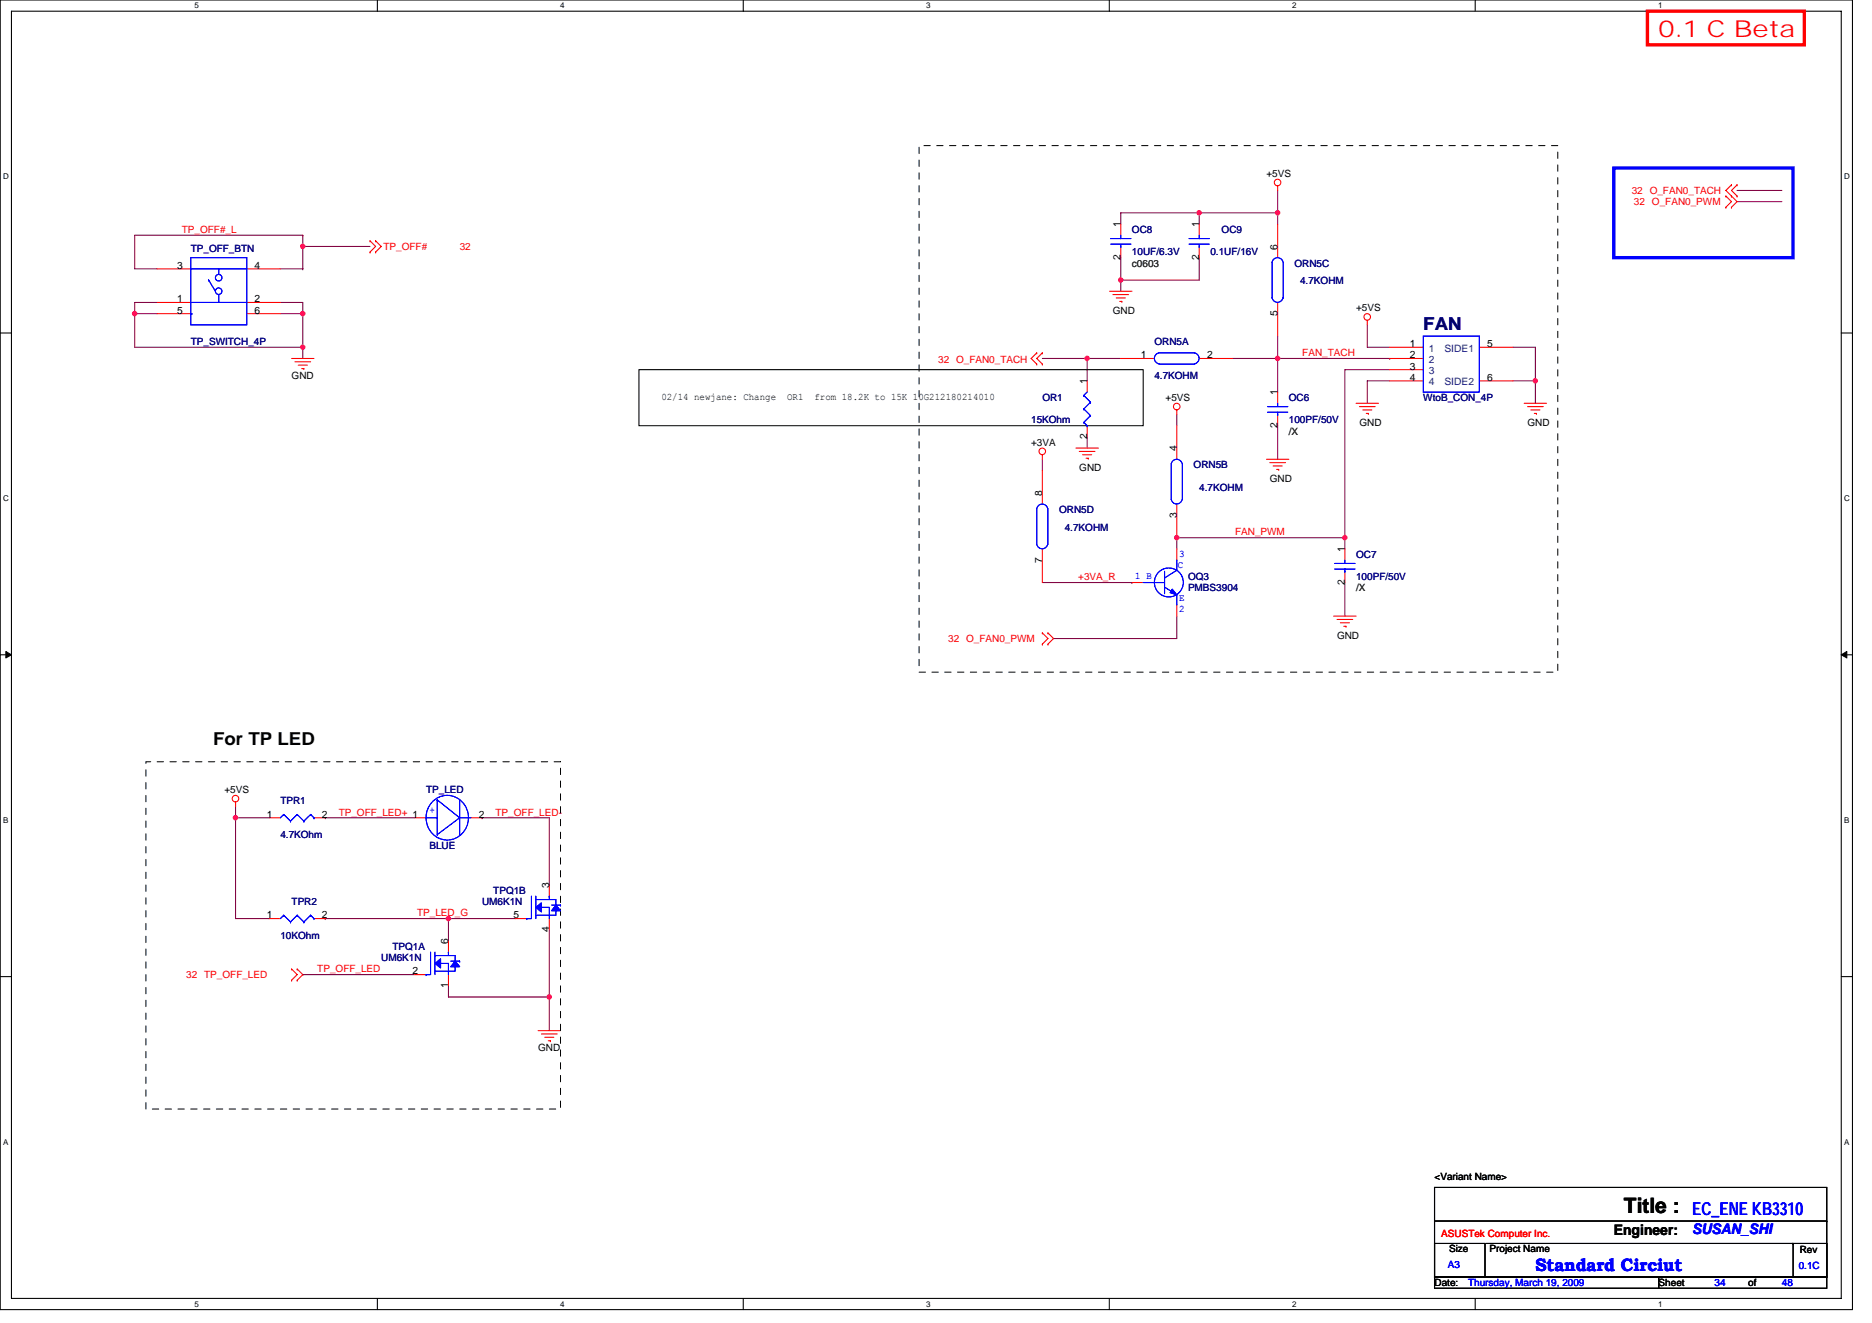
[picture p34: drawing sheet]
<svg xmlns="http://www.w3.org/2000/svg" width="297mm" height="210mm" viewBox="0 0 297 210" stroke-linecap="round" stroke-linejoin="round" font-family="sans-serif">
<defs><g id="words">
<text font-size="3.7" fill="#f00" x="263.2" y="5.9">0.1 C Beta</text>
<text font-size="3.4" x="257.7" y="192.5">Title :</text>
<text font-size="2.8" fill="#000080" x="225.8" y="52.4">FAN</text>
<text font-size="2.8" x="33.8" y="118.2">For TP LED</text>
<g font-size="2.8" fill="#00f">
<text x="268.5" y="192.8">EC_ENE KB3310</text>
<text x="243.6" y="201.8">Standard Circiut</text>
</g>
<text font-size="2.3" x="256.1" y="195.9">Engineer:</text>
<text font-size="2.3" fill="#00f" x="268.5" y="195.9">SUSAN_SHI</text>
<g font-size="1.6">
<text x="201" y="28.1">+5VS</text>
<text x="177.8" y="41.3" transform="rotate(-90 177.8 41.3)">2</text>
<text x="177.8" y="36.1" transform="rotate(-90 177.8 36.1)">1</text>
<text x="190.3" y="41.3" transform="rotate(-90 190.3 41.3)">2</text>
<text x="190.3" y="36.1" transform="rotate(-90 190.3 36.1)">1</text>
<text x="202.7" y="39.6" transform="rotate(-90 202.7 39.6)">6</text>
<text x="28.1" y="48">1</text>
<text x="28.1" y="42.7">3</text>
<text x="40.4" y="48">2</text>
<text x="40.4" y="42.7">4</text>
<text x="28.1" y="49.8">5</text>
<text x="40.4" y="49.8">6</text>
<text x="176.6" y="49.8">GND</text>
<text x="202.7" y="50.2" transform="rotate(-90 202.7 50.2)">5</text>
<text x="215.2" y="49.4">+5VS</text>
<text x="181" y="56.9">1</text>
<text x="191.5" y="56.9">2</text>
<text x="223.7" y="58.7">3</text>
<text x="223.7" y="56.9">2</text>
<text x="223.7" y="55.1">1</text>
<text x="236" y="55.1">5</text>
<text x="46.3" y="60.1">GND</text>
<text x="104.9" y="63.5">02/14 newjane: Change</text>
<text x="124.9" y="63.5">OR1</text>
<text x="129.2" y="63.5">from 18.2K to 15K 10G212180214010</text>
<text x="172.5" y="61" transform="rotate(-90 172.5 61)">1</text>
<text x="185" y="63.6">+5VS</text>
<text x="202.7" y="62.8" transform="rotate(-90 202.7 62.8)">1</text>
<text x="223.7" y="60.4">4</text>
<text x="236" y="60.4">6</text>
<text x="163.6" y="70.8">+3VA</text>
<text x="172.5" y="69.7" transform="rotate(-90 172.5 69.7)">2</text>
<text x="186.7" y="71.6" transform="rotate(-90 186.7 71.6)">4</text>
<text x="202.7" y="67.9" transform="rotate(-90 202.7 67.9)">2</text>
<text x="215.7" y="67.6">GND</text>
<text x="242.4" y="67.6">GND</text>
<text x="171.3" y="74.7">GND</text>
<text x="201.5" y="76.5">GND</text>
<text x="165.4" y="78.8" transform="rotate(-90 165.4 78.8)">8</text>
<text x="186.7" y="82.2" transform="rotate(-90 186.7 82.2)">3</text>
<text x="165.4" y="89.3" transform="rotate(-90 165.4 89.3)">7</text>
<text x="213.4" y="87.7" transform="rotate(-90 213.4 87.7)">1</text>
<text x="213.4" y="92.8" transform="rotate(-90 213.4 92.8)">2</text>
<text x="212.2" y="101.3">GND</text>
<text x="35.6" y="125.9">+5VS</text>
<text x="42.4" y="129.8">1</text>
<text x="51.1" y="129.8">2</text>
<text x="76" y="129.8">2</text>
<text x="87.1" y="141" transform="rotate(-90 87.1 141)">3</text>
<text x="42.4" y="145.8">1</text>
<text x="51.1" y="145.8">2</text>
<text x="71.1" y="149.9" transform="rotate(-90 71.1 149.9)">6</text>
<text x="81.5" y="145.8">5</text>
<text x="87.1" y="148" transform="rotate(-90 87.1 148)">4</text>
<text x="65.5" y="154.7">2</text>
<text x="71.1" y="156.8" transform="rotate(-90 71.1 156.8)">1</text>
<text x="85.4" y="166.8">GND</text>
<text x="227.6" y="187.2">&lt;Variant Name&gt;</text>
<text x="229.9" y="198.8">Size</text>
<text x="236.3" y="198.8">Project Name</text>
<text x="285.6" y="198.9">Rev</text>
<text x="227.6" y="204.1">Date:</text>
<text x="263.2" y="204.1">Sheet</text>
<text x="277.4" y="204.1">of</text>
</g>
<g font-size="1.6" fill="#f00">
<text x="258.9" y="30.8">32 O_FAN0_TACH</text>
<text x="259.3" y="32.5">32 O_FAN0_PWM</text>
<text x="28.8" y="37">TP_OFF#_L</text>
<text x="60.9" y="39.6">TP_OFF#</text>
<text x="72.9" y="39.6">32</text>
<text x="148.9" y="57.6">32 O_FAN0_TACH</text>
<text x="206.6" y="56.5">FAN_TACH</text>
<text x="196" y="85">FAN_PWM</text>
<text x="171.1" y="92.1">+3VA_R</text>
<text x="150.4" y="101.9">32 O_FAN0_PWM</text>
<text x="53.7" y="129.4">TP_OFF_LED+ 1</text>
<text x="78.6" y="129.4">TP_OFF_LED-</text>
<text x="66.2" y="145.4">TP_LED_G</text>
<text x="29.5" y="155.2">32 TP_OFF_LED</text>
<text x="50.4" y="154.3">TP_OFF_LED</text>
<text x="228.7" y="196.3">ASUSTek Computer Inc.</text>
</g>
<g font-size="1.6" fill="#000080">
<text x="30.3" y="40">TP_OFF_BTN</text>
<text x="179.6" y="37">OC8</text>
<text x="179.6" y="40.5">10UF/6.3V</text>
<text x="192.1" y="40.5">0.1UF/16V</text>
<text x="193.8" y="37">OC9</text>
<text x="205.4" y="42.3">ORN5C</text>
<text x="206.3" y="45.1">4.7KOHM</text>
<text x="30.3" y="54.8">TP_SWITCH_4P</text>
<text x="183.2" y="54.8">ORN5A</text>
<text x="165.4" y="63.6">OR1</text>
<text x="183.2" y="60.1">4.7KOHM</text>
<text x="204.5" y="63.6">OC6</text>
<text x="225.8" y="63.6">WtoB_CON_4P</text>
<text x="163.6" y="67.2">15KOhm</text>
<text x="204.5" y="67.2">100PF/50V</text>
<text x="189.4" y="74.3">ORN5B</text>
<text x="190.3" y="77.9">4.7KOHM</text>
<text x="168.1" y="81.4">ORN5D</text>
<text x="168.9" y="84.3">4.7KOHM</text>
<text x="215.2" y="88.5">OC7</text>
<text x="188.5" y="92.1">OQ3</text>
<text x="188.5" y="93.9">PMBS3904</text>
<text x="215.2" y="92.1">100PF/50V</text>
<text x="67.6" y="125.9">TP_LED</text>
<text x="44.5" y="127.7">TPR1</text>
<text x="44.5" y="133">4.7KOhm</text>
<text x="68.1" y="134.8">BLUE</text>
<text x="46.3" y="143.7">TPR2</text>
<text x="76.5" y="143.7">UM6K1N</text>
<text x="78.3" y="141.9">TPQ1B</text>
<text x="44.5" y="149">10KOhm</text>
<text x="60.5" y="152.5">UM6K1N</text>
<text x="62.3" y="150.8">TPQ1A</text>
</g>
<g font-size="1.6" fill="#008000">
<text x="179.6" y="42.3">c0603</text>
<text x="204.5" y="69">/X</text>
<text x="215.2" y="93.9">/X</text>
</g>
<g font-size="1.6" fill="#004080">
<text x="226.7" y="59.4">3</text>
<text x="226.7" y="57.6">2</text>
<text x="226.7" y="55.8">1</text>
<text x="229.2" y="55.8">SIDE1</text>
<text x="226.7" y="61.2">4</text>
<text x="229.2" y="61.2">SIDE2</text>
</g>
<g font-size="1.6" fill="#00f">
<text x="187.1" y="88.4">3</text>
<text x="180.1" y="91.9">1 B</text>
<text x="186.9" y="90.1">C</text>
<text x="187.1" y="95.3">E</text>
<text x="187.1" y="97.1">2</text>
<text x="68.1" y="129.1">+</text>
<text x="229.8" y="201.3">A3</text>
<text x="285.4" y="201.4">0.1C</text>
<text x="233" y="204.1">Thursday, March 19, 2009</text>
<text x="272.1" y="204.1">34</text>
<text x="282.7" y="204.1">48</text>
</g>
<g font-size="1.3">
<text x="30.8" y="1.3">5</text>
<text x="88.9" y="1.3">4</text>
<text x="147" y="1.3">3</text>
<text x="205" y="1.3">2</text>
<text x="263.1" y="1.3">1</text>
<text x=".5" y="28.4">D</text>
<text x="292.6" y="28.4">D</text>
<text x=".5" y="79.5">C</text>
<text x="292.6" y="79.5">C</text>
<text x=".5" y="130.6">B</text>
<text x="292.6" y="130.6">B</text>
<text x=".5" y="181.7">A</text>
<text x="292.6" y="181.7">A</text>
<text x="30.8" y="207.4">5</text>
<text x="88.9" y="207.4">4</text>
<text x="147" y="207.4">3</text>
<text x="205" y="207.4">2</text>
<text x="263.1" y="207.4">1</text>
</g>
</g></defs>
<path d="M0 0h293.9v207.9h-293.9zM1.8 1.8h290.4v204.3h-290.4z" fill="none" stroke="#000" stroke-width=".17"/>
<g fill="#fff">
<path d="M30.8 .2h.7v1.4h-.7z"/>
<path d="M30.8 206.3h.7v1.4h-.7z"/>
</g>
<path d="M59.9 0v1.8M59.9 206.1v1.8" fill="none" stroke="#000" stroke-width=".17"/>
<g fill="#fff">
<path d="M88.9 .2h.7v1.4h-.7z"/>
<path d="M88.9 206.3h.7v1.4h-.7z"/>
</g>
<path d="M117.9 0v1.8M117.9 206.1v1.8" fill="none" stroke="#000" stroke-width=".17"/>
<g fill="#fff">
<path d="M147 .2h.7v1.4h-.7z"/>
<path d="M147 206.3h.7v1.4h-.7z"/>
</g>
<path d="M176 0v1.8M176 206.1v1.8" fill="none" stroke="#000" stroke-width=".17"/>
<g fill="#fff">
<path d="M205 .2h.7v1.4h-.7z"/>
<path d="M205 206.3h.7v1.4h-.7z"/>
</g>
<path d="M234.1 0v1.8M234.1 206.1v1.8" fill="none" stroke="#000" stroke-width=".17"/>
<g fill="#fff">
<path d="M263.1 .2h.7v1.4h-.7z"/>
<path d="M263.1 206.3h.7v1.4h-.7z"/>
<path d="M.5 27.3h.9v1.4h-.9z"/>
<path d="M292.6 27.3h.9v1.4h-.9z"/>
<path d="M.5 78.4h.9v1.4h-.9z"/>
<path d="M292.6 78.4h.9v1.4h-.9z"/>
</g>
<path d="M0 52.9h1.8M292.2 52.9h1.7" fill="none" stroke="#000" stroke-width=".17"/>
<g fill="#fff">
<path d="M.5 129.5h.8v1.4h-.8z"/>
<path d="M292.6 129.5h.9v1.4h-.9z"/>
</g>
<path d="M0 103.9h1.8M292.2 103.9h1.7" fill="none" stroke="#000" stroke-width=".17"/>
<path d="M.9 103.4l.9 .5-.9 .5zM292.2 103.9l.8-.5v1z" fill="#000" stroke="#000" stroke-width=".16"/>
<g fill="#fff">
<path d="M.5 180.5h.8v1.4h-.8z"/>
<path d="M292.6 180.5h.9v1.4h-.9z"/>
</g>
<path d="M101.4 58.7h80v8.9h-80zM0 155h1.8M292.2 155h1.7M227.6 188.5h62.3v14.2h-62.3zM227.6 197.4h8v5.3h-8zM227.6 193.8h62.3M235.8 197.4h48.7M284.5 197.4h5.4v5.3h-5.4zM284.5 197.4h.1M289.9 193.8h.1M227.6 202.7h35.6v1.8h-35.6zM263.2 202.7h26.7v1.8h-26.7z" fill="none" stroke="#000" stroke-width=".17"/>
<g fill="none" stroke="#800040" stroke-width=".17">
<path d="M48 37.3h-26.6v5.4h3.5M48 37.3h.1M48 39.1h10.7M48 39.1h.1M48 37.3v5.4M190.3 33.8h-12.5v1.8M190.3 33.8v1.8M190.3 33.8h12.4M202.7 33.8v1.8M202.7 30.2v3.6M202.7 33.8h.1M275.6 30.2h7.1"/>
<path d="M275.6 32h7.1M21.4 49.8h3.5M21.4 49.8v5.3h26.6M21.4 49.8h.1M24.9 48h-3.5v1.8M44.5 42.7h3.5M44.5 49.8h3.5M44.5 48h3.5v1.8M48 55.1v1.8M48 49.8v5.3M48 49.8h.1M48 55.1h.1"/>
<path d="M48 42.7h.1M165.4 56.9h7.1M172.5 56.9v3.6M172.5 56.9h5.3M172.5 56.9h.1M177.8 44.4h.1M177.8 44.4v1.8M177.8 40.9v3.5M190.3 40.9v3.5h-12.5M195.6 56.9h7.1M202.7 56.9v5.3M202.7 53.3v3.6"/>
<path d="M202.7 56.9h17.8M217 51.6v3.5h3.5M220.5 58.7h-7.1v26.6M220.5 56.9h.1M240.1 55.1h3.5v5.4M165.4 72.9v1.8M172.5 69.3v1.8M186.7 65.8v1.8M202.7 67.6v5.3M220.5 60.5h-3.5v3.5M240.1 60.5h3.5M243.6 60.5h.1"/>
<path d="M243.6 60.5v3.5M165.4 92.5h14.2M179.6 92.5h.1M186.7 97.8v3.5h-19.5M213.4 85.3h-26.7v1.8M213.4 85.3v1.8M213.4 85.3h.1M213.4 92.5v5.3M37.4 128v1.8M37.4 129.8h5.3M37.4 129.8h.1M37.4 129.8v16h5.3"/>
<path d="M51.6 129.8h.1M51.6 129.8h14.2M76.5 129.8h10.7v10.7M76.5 129.8h.1M48 154.7h.1M48 154.7h17.8M51.6 145.8h.1M51.6 145.8h30.2M71.2 145.8h.1M71.2 145.8v3.6M71.2 156.5v1.7h16M87.2 147.6v10.6"/>
<path d="M87.2 158.2h.1M87.2 158.2v5.4"/>
</g>
<g fill="#f0f" stroke="#f0f" stroke-width=".17">
<circle cx="186.7" cy="85.3" r=".35"/>
<circle cx="213.4" cy="85.3" r=".35"/>
<circle cx="202.7" cy="56.9" r=".35"/>
<circle cx="172.5" cy="56.9" r=".35"/>
<circle cx="190.3" cy="33.8" r=".35"/>
<circle cx="202.7" cy="33.8" r=".35"/>
<circle cx="177.8" cy="44.4" r=".35"/>
<circle cx="243.6" cy="60.4" r=".35"/>
<circle cx="21.4" cy="49.8" r=".35"/>
<circle cx="48" cy="49.8" r=".35"/>
<circle cx="48" cy="55.1" r=".35"/>
<circle cx="37.4" cy="129.8" r=".35"/>
<circle cx="87.1" cy="158.2" r=".35"/>
<circle cx="71.1" cy="145.8" r=".35"/>
<circle cx="48" cy="39.1" r=".35"/>
</g>
<g fill="none" stroke="#f00" stroke-width=".17">
<path d="M58.7 38.2h.1M58.7 38.2l.9 .9-.9 .9M59.6 38.2h.1M59.6 38.2l.9 .9-.9 .9M177.8 35.6v1.7M177.8 39.1v1.8M190.3 35.6v1.7M190.3 39.1v1.8M202.7 29.5v.7M202.7 35.6v5.3M273.9 31.1h.1M273.9 32.9h.1"/>
<path d="M273.9 31.1l.8 .9-.8 .9M274.7 32.9h.1M274.7 31.1h.1M274.7 29.3h.1M274.7 29.3l-.8 .9 1.7 1.8-.9 .9M275.6 29.3h.1M275.6 31.1h.1M275.6 29.3l-.9 .9 .9 .9M24.9 48h5.4M24.9 42.7h5.4M24.9 49.8h5.4M39.2 48h5.3"/>
<path d="M39.2 42.7h5.3M39.2 49.8h5.3M46.3 56.9h3.5M46.8 57.4h2.5M47.3 58h1.5M47.9 58.5h.3M48.2 58.5h.1M58.7 40h.1M59.6 40h.1M164.5 56h.1M164.5 57.8h.1M164.5 56l-.9 .9 .9 .9"/>
<path d="M165.4 56h.1M165.4 57.8h.1M165.4 56l-.9 .9 .9 .9M176.1 46.2h3.5M176.6 46.8h2.5M177.1 47.3h1.5M177.7 47.8h.3M177.8 56.9h5.4M178 47.8h.1M190.3 56.9h5.3M202.7 48v5.3M217 50.8v.8"/>
<path d="M220.5 56.9h5.3M220.5 58.7h5.3M220.5 55.1h5.3M234.7 55.1h5.4M165.4 72.2v.7M165.4 74.7v5.3M170.7 71.1h3.6M171.3 71.6h2.5M171.8 72.2h1.4M172.3 72.7h.4M172.5 60.5v1.7M172.5 67.6v1.7"/>
<path d="M172.7 72.7h.1M186.7 65.1v.7M186.7 67.6v5.3M201 72.9h3.5M201.5 73.4h2.5M202 74h1.5M202.6 74.5h.3M202.7 62.2v1.8M202.7 65.8v1.8M202.9 74.5h.1M215.2 64h3.5M215.7 64.5h2.5"/>
<path d="M216.2 65.1h1.5M216.8 65.6h.3M217.1 65.6h.1M220.5 60.5h5.3M234.7 60.5h5.4M241.8 64h3.6M242.4 64.5h2.5M242.9 65.1h1.4M243.5 65.6h.3M243.8 65.6h.1M165.4 87.1v5.4M179.6 92.5h1.8"/>
<path d="M186.7 80v5.3M186.7 87.1v1.8M186.7 96v1.8M211.6 97.8h3.6M212.1 98.3h2.5M212.7 98.8h1.4M213.2 99.4h.4M213.4 87.1v1.8M213.4 90.7v1.8M213.6 99.4h.1M165.4 100.5h.1M165.4 102.2h.1"/>
<path d="M165.4 100.5l.9 .8-.9 .9M166.3 102.2h.1M166.3 100.5h.1M166.3 100.5l.9 .8-.9 .9M37.4 127.3v.7M42.7 129.8h1.8M49.8 129.8h1.8M65.8 129.8h1.8M74.7 129.8h1.8M42.7 145.8h1.8M46.3 153.8h.1M46.3 155.6h.1"/>
<path d="M46.3 153.8l.9 .9-.9 .9M47.2 155.6h.1M47.2 153.8h.1M47.2 153.8l.8 .9-.8 .9M49.8 145.8h1.8M65.8 154.7h1.8M71.2 149.4v1.7M71.2 154.7v1.8M81.8 145.8h1.8M87.2 140.5v1.7M87.2 145.8v1.8M85.4 163.6h3.5"/>
<path d="M85.9 164.1h2.5M86.4 164.6h1.5M87 165.2h.3M87.3 165.2h.1"/>
<circle cx="202.7" cy="29" r=".52"/>
<circle cx="216.9" cy="50.3" r=".52"/>
<circle cx="165.4" cy="71.6" r=".52"/>
<circle cx="186.7" cy="64.5" r=".52"/>
<circle cx="37.4" cy="126.8" r=".52"/>
</g>
<path d="M261.4 1.8h24.9v5.3h-24.9z" fill="none" stroke="#f00" stroke-width=".53"/>
<path d="M256.1 26.7h28.4v14.2h-28.4z" fill="none" stroke="#00f" stroke-width=".53"/>
<path d="M145.8 23.1h101.4v83.6h-101.4zM23.2 120.9h65.7v55.1h-65.7z" fill="none" stroke="#000" stroke-width=".16" stroke-dasharray="1 1 1 1 1 1 1 1"/>
<g fill="none" stroke="#00f" stroke-width=".17">
<path d="M176.2 37.9h3.2M176.2 38.8h3.2M177.8 37.3v.6M177.8 39.1h.1M177.8 38.8v.3M188.7 37.9h3.2M188.7 38.8h3.2M190.3 37.3v.6M190.3 39.1h.1M190.3 38.8v.3M30.3 40.9h8.9v10.7h-8.9zM30.3 48h8.9"/>
<path d="M30.3 42.7h8.9M30.3 49.8h.1M30.4 49.8h.1M33.1 44.4h.1M33.1 44.4l1.1 1.8M34.7 42.7v.9M34.7 46.8v1.2M183.9 56a.88 .88 0 0 0-.7 .9 .88 .88 0 0 0 .7 .8M183.9 56h5.7a.89 .89 0 0 1 .7 .9 .89 .89 0 0 1-.8 .8M183.9 57.8h5.7M201.8 41.6v5.7M201.9 41.6a.88 .88 0 0 1 .8-.7 .88 .88 0 0 1 .9 .7"/>
<path d="M203.6 47.3a.88 .88 0 0 1-.9 .7 .88 .88 0 0 1-.8-.7M203.6 41.6v5.7M225.8 53.3h8.9v8.9h-8.9zM172 67h.1M172 62.8h.1M172 64.9h.1M172 67l.5 .6M172 64.9l1 1.1M172 62.8l1 1M172.5 67.6h.1M172.5 62.2l-.5 .6M173 66h.1"/>
<path d="M173 63.8h.1M173 66l-1 1M173 63.8l-1 1.1M185.8 73.6v5.7a.89 .89 0 0 0 .9 .7 .89 .89 0 0 0 .9-.7M185.9 73.6a.88 .88 0 0 1 .8-.7 .88 .88 0 0 1 .9 .7M187.6 73.6v5.7M201.1 64.5h3.2M201.1 65.4h3.2M202.7 64v.5M202.7 65.8h.1M202.7 65.4v.4M164.5 80.7v5.7"/>
<path d="M164.5 80.7a.88 .88 0 0 1 .9-.7 .88 .88 0 0 1 .8 .7M166.2 86.4a.88 .88 0 0 1-.8 .7 .88 .88 0 0 1-.9-.7M166.3 80.7v5.7M181.4 92.5h3.4M184.8 90.7v3.5M184.8 91.7h.1M184.8 93.2l1.9 1.2v1.6M186.7 88.9v1.6l-1.9 1.2M211.8 89.4h3.2M211.8 90.3h3.2M213.4 88.9v.5M213.4 90.7h.1"/>
<path d="M213.4 90.3v.4M45 129.3h.1M45 129.3l1.1 1M45 129.3l-.5 .5M46.1 130.3h.1M47.2 129.3h.1M47.2 129.3l1 1M47.2 129.3l-1.1 1M48.2 130.3h.1M49.3 129.3h.1M49.3 129.3l.5 .5M49.3 129.3l-1.1 1"/>
<path d="M49.8 129.8h.1M67.6 129.8h1.8M68.6 127.3a3.4 3.4 0 0 1 4.4-.4 3.4 3.4 0 0 1 1.1 4.3 3.3 3.3 0 0 1-3.9 2 3.3 3.3 0 0 1-2.6-3.4 3.6 3.6 0 0 1 1-2.5zM69.4 127v5.5M69.4 132.5h.1M69.4 127h.1M69.4 127l3.5 2.8M72.9 127v5.6M72.9 129.8h1.8M72.9 129.8l-3.5 2.7M45 145.3h.1M45 145.3l1.1 1"/>
<path d="M45 145.3l-.5 .5M46.1 146.3h.1M47.2 145.3h.1M47.2 145.3l1 1M47.2 145.3l-1.1 1M48.2 146.3h.1M49.3 145.3h.1M49.3 145.3l.5 .5M49.3 145.3l-1.1 1M49.8 145.8h.1M67.6 154.7h.1M68.3 151.1v3.6h-.7"/>
<path d="M69 151.1v3.6M69 151.7h2.2M69.9 152.9h1.3v1.8M71.2 151.1h.1M71.2 151.7h1v.8M71.2 151.1v.6M71.5 152.5h1.4M72.2 153.4v.8h-3.2M72.9 152.5h.1M83.6 145.8h.1M84.3 142.2v3.6h-.7M85 142.2v3.6"/>
<path d="M85 142.8h2.2M85.9 144h1.3v1.8M87.2 142.2h.1M87.2 142.8h1v.9M87.2 142.2v.6M87.5 143.7h1.4M88.2 144.5v.8h-3.2M88.9 143.7h.1"/>
<circle cx="34.7" cy="46.2" r=".52"/>
<circle cx="34.7" cy="44.1" r=".52"/>
<circle cx="185.5" cy="92.4" r="2.3"/>
</g>
<g fill="#00f" stroke="#00f" stroke-width=".17">
<path d="M85 144l.9-.7v1.4z" fill-rule="evenodd"/>
<path d="M88.2 143.7l.7 .8h-1.4z" fill-rule="evenodd"/>
<path d="M85 144l.9-.7v1.4z" fill-rule="evenodd"/>
<path d="M88.2 143.7l.7 .8h-1.4z" fill-rule="evenodd"/>
<path d="M186 93.5l.7 .9-1-.3z" fill-rule="evenodd"/>
<path d="M186 93.5l.7 .9-1-.3z" fill-rule="evenodd"/>
<path d="M69 152.9l.9-.7v1.4z" fill-rule="evenodd"/>
<path d="M72.2 152.5l.7 .9h-1.4z" fill-rule="evenodd"/>
<path d="M69 152.9l.9-.7v1.4z" fill-rule="evenodd"/>
<path d="M72.2 152.5l.7 .9h-1.4z" fill-rule="evenodd"/>
</g>
<use href="#words"/>
</svg>
